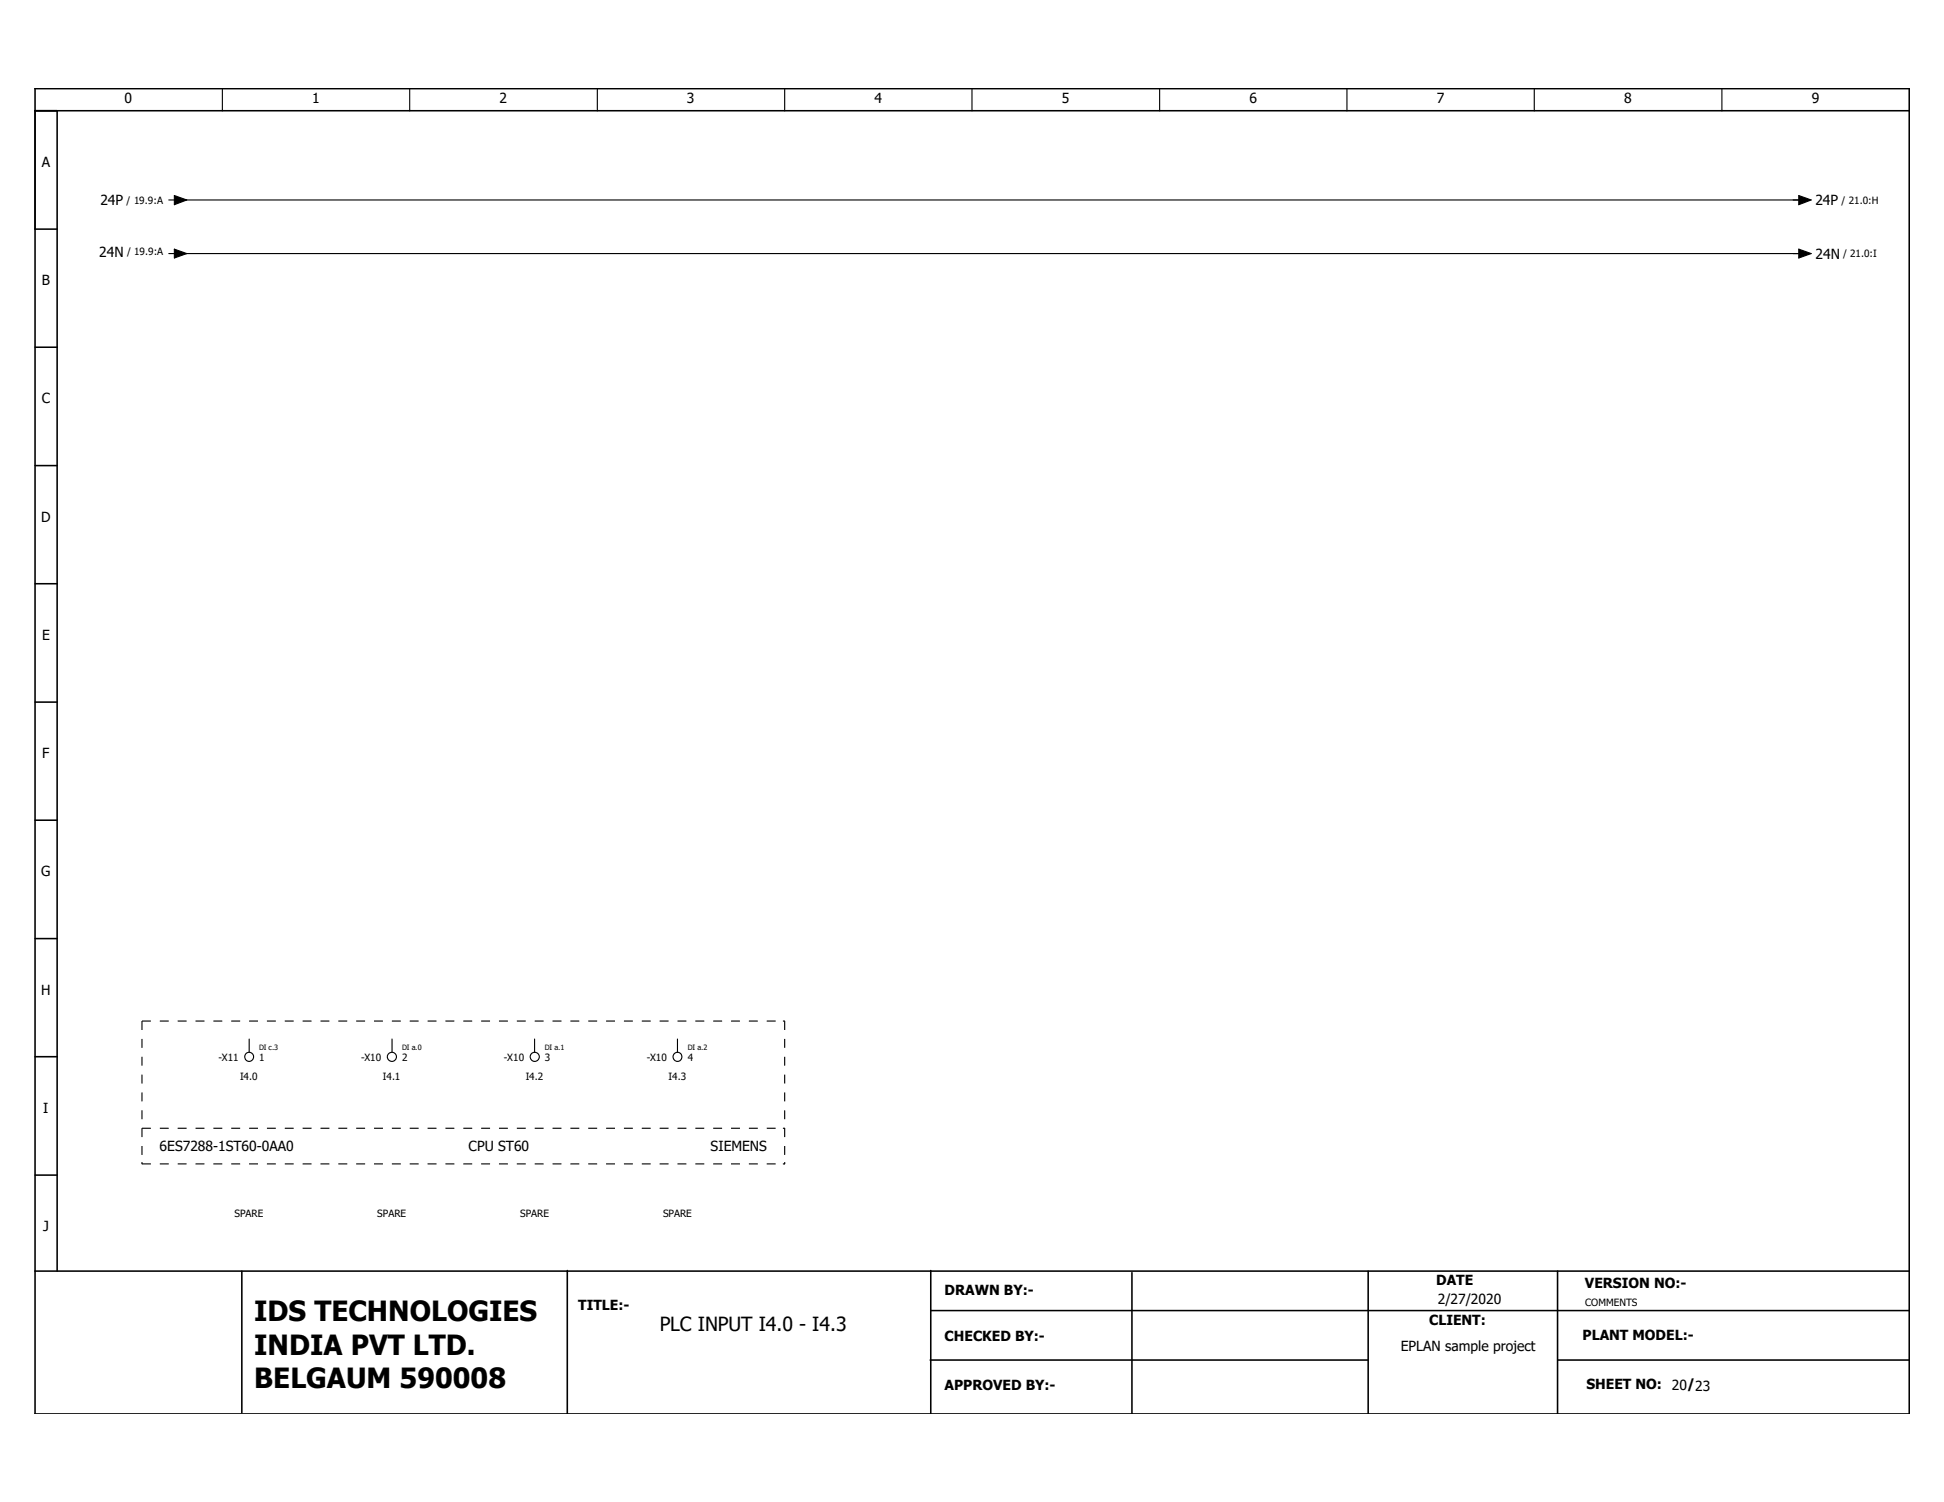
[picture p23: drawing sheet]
<svg xmlns="http://www.w3.org/2000/svg" width="279mm" height="216mm" viewBox="0 0 279 216" stroke-linecap="round" stroke-linejoin="round" font-family="sans-serif">
<defs><g id="words">
<g font-size="4">
<text x="36.5" y="189.9">IDS TECHNOLOGIES</text>
<text x="36.5" y="194.7">INDIA PVT LTD.</text>
<text x="36.5" y="199.5">BELGAUM 590008</text>
</g>
<text font-size="2.8" x="94.8" y="191.3">PLC INPUT I4.0 - I4.3</text>
<g font-size="2">
<text x="17.9" y="14.9">0</text>
<text x="44.9" y="14.9">1</text>
<text x="71.8" y="14.9">2</text>
<text x="98.7" y="14.9">3</text>
<text x="125.7" y="14.9">4</text>
<text x="152.6" y="14.9">5</text>
<text x="179.6" y="14.9">6</text>
<text x="206.5" y="14.9">7</text>
<text x="233.4" y="14.9">8</text>
<text x="260.4" y="14.9">9</text>
<text x="6" y="24">A</text>
<text x="14.4" y="29.5">24P</text>
<text x="260.9" y="29.5">24P</text>
<text x="6" y="41">B</text>
<text x="14.3" y="36.9">24N</text>
<text x="260.9" y="37.2">24N</text>
<text x="6" y="58">C</text>
<text x="5.9" y="75">D</text>
<text x="6.1" y="92">E</text>
<text x="6.1" y="109">F</text>
<text x="5.9" y="126">G</text>
<text x="5.9" y="143">H</text>
<text x="6.2" y="160">I</text>
<text x="22.9" y="165.5">6ES7288-1ST60-0AA0</text>
<text x="67.4" y="165.5">CPU ST60</text>
<text x="102.1" y="165.5">SIEMENS</text>
<text x="6.2" y="177">J</text>
<text x="206.4" y="184.7">DATE</text>
<text x="227.8" y="185.2">VERSION NO:-</text>
<text x="83.1" y="188.3">TITLE:-</text>
<text x="135.8" y="186.1">DRAWN BY:-</text>
<text x="205.4" y="190.4">CLIENT:</text>
<text x="206.7" y="187.5">2/27/2020</text>
<text x="135.8" y="192.8">CHECKED BY:-</text>
<text x="201.3" y="194.2">EPLAN sample project</text>
<text x="227.5" y="192.6">PLANT MODEL:-</text>
<text x="135.8" y="199.9">APPROVED BY:-</text>
<text x="228" y="199.6">SHEET NO:</text>
<text x="240.3" y="199.8">20/23</text>
</g>
<g font-size="1.4">
<text x="18.2" y="29.3">/ 19.9:A</text>
<text x="264.7" y="29.3">/ 21.0:H</text>
<text x="18.3" y="36.7">/ 19.9:A</text>
<text x="264.9" y="37">/ 21.0:I</text>
<text x="31.4" y="152.5">-X11</text>
<text x="34.5" y="155.2">I4.0</text>
<text x="37.3" y="152.5">1</text>
<text x="51.9" y="152.5">-X10</text>
<text x="55" y="155.2">I4.1</text>
<text x="57.8" y="152.5">2</text>
<text x="72.4" y="152.5">-X10</text>
<text x="75.6" y="155.2">I4.2</text>
<text x="78.3" y="152.5">3</text>
<text x="93" y="152.5">-X10</text>
<text x="96.1" y="155.2">I4.3</text>
<text x="98.8" y="152.5">4</text>
<text x="33.7" y="175">SPARE</text>
<text x="54.2" y="175">SPARE</text>
<text x="74.8" y="175">SPARE</text>
<text x="95.3" y="175">SPARE</text>
<text x="227.8" y="187.8">COMMENTS</text>
</g>
<g font-size="1.1">
<text x="37.3" y="150.9">DI c.3</text>
<text x="57.8" y="150.9">DI a.0</text>
<text x="78.3" y="150.9">DI a.1</text>
<text x="98.8" y="150.9">DI a.2</text>
</g>
</g></defs>
<path d="M195.6 12.6l-190.6 190.6M4.9 170.6l46.2 32.6M4.9 203.1l.2 .1" fill="none" stroke="#fff" stroke-width=".14"/>
<g fill="none" stroke="#000" stroke-width=".16">
<path d="M32 12.7v3.2M58.9 12.7v3.2M85.9 12.7v3.2M112.8 12.7v3.2M139.7 12.7v3.2M166.7 12.7v3.2M193.6 12.7v3.2M220.5 12.7v3.2M247.5 12.7v3.2M24.3 36.4h.8M24.3 28.7h.8M25.1 35.8l1.7 .6-1.7 .7z"/>
<path d="M25.1 28.1l1.7 .6-1.7 .7zM25.5 36.4h233.5M25.5 28.7h233.5M258.5 35.8l1.8 .6-1.8 .7zM258.5 28.1l1.8 .6-1.8 .7zM35.8 149.4v1.9M56.3 149.4v1.9M76.8 149.4v1.9M97.4 149.4v1.9"/>
<circle cx="35.8" cy="151.9" r=".65"/>
<circle cx="56.3" cy="151.9" r=".65"/>
<circle cx="76.9" cy="151.9" r=".66"/>
<circle cx="97.4" cy="151.9" r=".64"/>
</g>
<g fill="none" stroke="#000" stroke-width=".22">
<path d="M5 15.9h269.4M5 12.7h269.4v190.5h-269.4zM8.2 15.9v166.8M5 32.9h3.2M5 49.9h3.2M5 66.9h3.2M5 83.9h3.2M5 100.9h3.2M5 117.9h3.2M5 134.9h3.2M5 151.9h3.2M5 168.9h3.2"/>
<path d="M5 182.7h269.4M34.8 182.7v20.4M81.5 182.6v20.6M133.7 195.5h62.9M133.8 182.6v20.6M133.8 188.4h140.6M162.7 182.9v20.3M196.6 182.7v20.5M223.9 182.7v20.5M223.9 195.5h50.5"/>
</g>
<path d="M20.4 146.8h92.4M20.4 146.8v20.5M112.8 146.8v20.5M20.4 162.2h92.4M20.4 167.3h92.4" fill="none" stroke="#000" stroke-width=".16" stroke-dasharray="1.3 1.3" stroke-linecap="butt"/>
<path d="M25.1 35.8l1.7 .6-1.7 .7zM25.1 28.1l1.7 .6-1.7 .7zM258.5 35.8l1.8 .6-1.8 .7zM258.5 28.1l1.8 .6-1.8 .7zM112.5 146.7l.4 .1-.4 .1zM20.3 167h.2l-.1 .4zM112.5 162.1l.4 .1-.4 .1zM112.5 167.2l.4 .1-.4 .1zM112.7 167h.2l-.1 .4z" fill="#000"/>
<use href="#words"/>
</svg>
